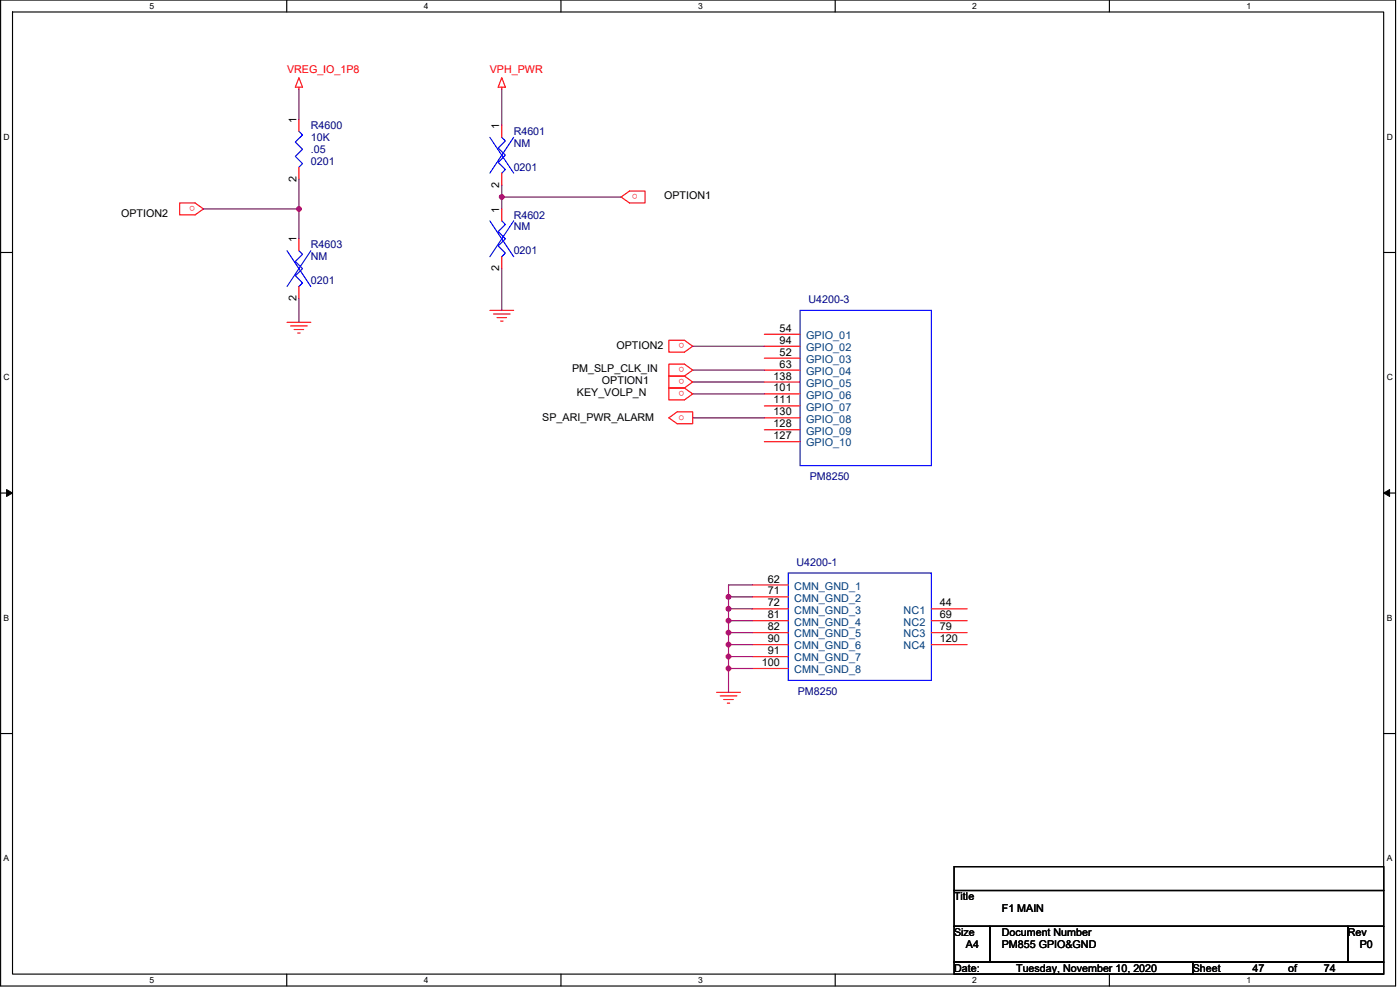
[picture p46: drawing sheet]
<svg xmlns="http://www.w3.org/2000/svg" width="420mm" height="297mm" viewBox="0 0 420 297" stroke-linecap="round" stroke-linejoin="round" font-family="sans-serif">
<defs><g id="words">
<g font-size="3.2" fill="#f00">
<text x="86.1" y="21.9">VREG_IO_1P8</text>
<text x="147" y="21.9">VPH_PWR</text>
<text x="191.4" y="58.2" transform="rotate(180 191.4 58.2)">o</text>
<text x="58.6" y="61.8" transform="rotate(180 58.6 61.8)">o</text>
<text x="205.4" y="103" transform="rotate(180 205.4 103)">o</text>
<text x="205.4" y="113.7" transform="rotate(180 205.4 113.7)">o</text>
<text x="205.4" y="110.2" transform="rotate(180 205.4 110.2)">o</text>
<text x="205.4" y="117.3" transform="rotate(180 205.4 117.3)">o</text>
<text x="203.6" y="126.1">o</text>
</g>
<g font-size="3.2">
<text x="89" y="36.9" transform="rotate(-90 89 36.9)">1</text>
<text x="149.8" y="38.7" transform="rotate(-90 149.8 38.7)">1</text>
<text x="89" y="54.5" transform="rotate(-90 89 54.5)">2</text>
<text x="149.8" y="56.3" transform="rotate(-90 149.8 56.3)">2</text>
<text x="199.3" y="59.8">OPTION1</text>
<text x="36.4" y="65.2">OPTION2</text>
<text x="149.8" y="63.8" transform="rotate(-90 149.8 63.8)">1</text>
<text x="89" y="72.7" transform="rotate(-90 89 72.7)">1</text>
<text x="149.8" y="81.3" transform="rotate(-90 149.8 81.3)">2</text>
<text x="89" y="90.3" transform="rotate(-90 89 90.3)">2</text>
<text x="234" y="99.5">54</text>
<text x="185" y="104.6">OPTION2</text>
<text x="234" y="103.1">94</text>
<text x="234" y="106.7">52</text>
<text x="171.7" y="111.8">PM_SLP_CLK_IN</text>
<text x="232.2" y="113.9">138</text>
<text x="234" y="110.3">63</text>
<text x="173.2" y="118.9">KEY_VOLP_N</text>
<text x="180.7" y="115.4">OPTION1</text>
<text x="232.2" y="117.5">101</text>
<text x="232.2" y="121.1">111</text>
<text x="232.2" y="124.6">130</text>
<text x="162.8" y="126.4">SP_ARI_PWR_ALARM</text>
<text x="232.2" y="128.2">128</text>
<text x="232.2" y="131.8">127</text>
<text x="230.4" y="174.8">62</text>
<text x="230.4" y="178.4">71</text>
<text x="230.4" y="181.9">72</text>
<text x="230.4" y="185.5">81</text>
<text x="282" y="181.9">44</text>
<text x="282" y="185.5">69</text>
<text x="230.4" y="189.1">82</text>
<text x="282" y="189.1">79</text>
<text x="230.4" y="192.7">90</text>
<text x="230.4" y="196.3">91</text>
<text x="282" y="192.7">120</text>
<text x="228.6" y="199.8">100</text>
<text x="286.3" y="270.1">Title</text>
<text x="300.7" y="273.6">F1 MAIN</text>
<text x="286.3" y="280.8">Size</text>
<text x="300.7" y="280.8">Document Number</text>
<text x="404.5" y="280.8">Rev</text>
<text x="289.9" y="284.4">A4</text>
<text x="300.7" y="284.4">PM855 GPIO&amp;GND</text>
<text x="408.1" y="284.4">P0</text>
<text x="286.3" y="291.5">Date:</text>
<text x="305" y="291.5">Tuesday, November 10, 2020</text>
<text x="358" y="291.5">Sheet</text>
<text x="375.9" y="291.5">47</text>
<text x="386.6" y="291.5">of</text>
<text x="397.3" y="291.5">74</text>
</g>
<g font-size="3.2" fill="#000080">
<text x="93.3" y="38.7">R4600</text>
<text x="154.2" y="40.5">R4601</text>
<text x="93.3" y="42.3">10K</text>
<text x="93.3" y="45.9">.05</text>
<text x="154.2" y="44.1">NM</text>
<text x="93.3" y="49.4">0201</text>
<text x="154.2" y="51.2">0201</text>
<text x="154.2" y="65.6">R4602</text>
<text x="154.2" y="69.2">NM</text>
<text x="93.3" y="74.5">R4603</text>
<text x="154.2" y="76.3">0201</text>
<text x="93.3" y="78.1">NM</text>
<text x="93.3" y="85.3">0201</text>
<text x="242.6" y="91">U4200-3</text>
<text x="243" y="144">PM8250</text>
<text x="239" y="169.8">U4200-1</text>
<text x="239.4" y="208.5">PM8250</text>
</g>
<g font-size="3.2" fill="#004080">
<text x="241.9" y="101.7">GPIO_01</text>
<text x="241.9" y="105.3">GPIO_02</text>
<text x="241.9" y="108.9">GPIO_03</text>
<text x="241.9" y="112.5">GPIO_04</text>
<text x="241.9" y="116.1">GPIO_05</text>
<text x="241.9" y="119.6">GPIO_06</text>
<text x="241.9" y="123.2">GPIO_07</text>
<text x="241.9" y="126.8">GPIO_08</text>
<text x="241.9" y="130.4">GPIO_09</text>
<text x="241.9" y="134">GPIO_10</text>
<text x="238.3" y="177">CMN_GND_1</text>
<text x="238.3" y="180.5">CMN_GND_2</text>
<text x="238.3" y="184.1">CMN_GND_3</text>
<text x="271.2" y="184.1">NC1</text>
<text x="238.3" y="187.7">CMN_GND_4</text>
<text x="238.3" y="191.3">CMN_GND_5</text>
<text x="271.2" y="187.7">NC2</text>
<text x="271.2" y="191.3">NC3</text>
<text x="238.3" y="194.9">CMN_GND_6</text>
<text x="271.2" y="194.9">NC4</text>
<text x="238.3" y="198.4">CMN_GND_7</text>
<text x="238.3" y="202">CMN_GND_8</text>
</g>
<g font-size="2.6">
<text x="44.9" y="2.7">5</text>
<text x="127.2" y="2.7">4</text>
<text x="209.5" y="2.7">3</text>
<text x="291.8" y="2.7">2</text>
<text x="374.1" y="2.7">1</text>
<text x="1.1" y="41.9">D</text>
<text x="416.2" y="41.9">D</text>
<text x="1.1" y="114.1">C</text>
<text x="416.2" y="114.1">C</text>
<text x="1.1" y="186.3">B</text>
<text x="416.2" y="186.3">B</text>
<text x="1.1" y="258.4">A</text>
<text x="416.2" y="258.4">A</text>
<text x="44.9" y="294.9">5</text>
<text x="127.2" y="294.9">4</text>
<text x="209.5" y="294.9">3</text>
<text x="291.8" y="294.9">2</text>
<text x="374.1" y="294.9">1</text>
</g>
</g></defs>
<path d="M.2 0h418.6v295.8h-418.6zM3.8 3.6h411.5v288.7h-411.5z" fill="none" stroke="#000" stroke-width=".34"/>
<g fill="#fff">
<path d="M44.9 .4h1.4v2.8h-1.4z"/>
<path d="M44.9 292.7h1.4v2.8h-1.4z"/>
</g>
<path d="M86.1 0v3.6M86.1 292.3v3.5" fill="none" stroke="#000" stroke-width=".34"/>
<g fill="#fff">
<path d="M127.2 .4h1.4v2.8h-1.4z"/>
<path d="M127.2 292.7h1.4v2.8h-1.4z"/>
</g>
<path d="M168.3 0v3.6M168.3 292.3v3.5" fill="none" stroke="#000" stroke-width=".34"/>
<g fill="#fff">
<path d="M209.5 .4h1.4v2.8h-1.4z"/>
<path d="M209.5 292.7h1.4v2.8h-1.4z"/>
</g>
<path d="M250.6 0v3.6M250.6 292.3v3.5" fill="none" stroke="#000" stroke-width=".34"/>
<g fill="#fff">
<path d="M291.8 .4h1.4v2.8h-1.4z"/>
<path d="M291.8 292.7h1.4v2.8h-1.4z"/>
</g>
<path d="M332.9 0v3.6M332.9 292.3v3.5" fill="none" stroke="#000" stroke-width=".34"/>
<g fill="#fff">
<path d="M374.1 .4h1.4v2.8h-1.4z"/>
<path d="M374.1 292.7h1.4v2.8h-1.4z"/>
<path d="M1.1 39.7h1.8v2.8h-1.8z"/>
<path d="M416.2 39.7h1.8v2.8h-1.8z"/>
<path d="M1.1 111.8h1.8v2.9h-1.8z"/>
<path d="M416.2 111.8h1.8v2.9h-1.8z"/>
</g>
<path d="M.2 75.8h3.6M415.3 75.8h3.5" fill="none" stroke="#000" stroke-width=".34"/>
<g fill="#fff">
<path d="M1.1 184h1.7v2.8h-1.7z"/>
<path d="M416.2 184h1.7v2.8h-1.7z"/>
</g>
<path d="M.2 147.9h3.6M415.3 147.9h3.5" fill="none" stroke="#000" stroke-width=".34"/>
<path d="M2 146.9l1.8 1-1.8 1zM415.3 147.9l1.7-1v2z" fill="#000" stroke="#000" stroke-width=".3"/>
<g fill="#fff">
<path d="M1.1 256.2h1.7v2.8h-1.7z"/>
<path d="M416.1 256.2h1.8v2.8h-1.8z"/>
</g>
<path d="M.2 220.1h3.6M415.3 220.1h3.5M286.3 277.9h10.8v10.8h-10.8zM286.3 260h129v7.2h-129zM286.3 267.2h129v10.7h-129zM297.1 277.9h107.4v10.8h-107.4zM404.5 277.9h10.8v10.8h-10.8zM286.3 288.7h71.7v3.6h-71.7zM358 288.7h57.3v3.6h-57.3z" fill="none" stroke="#000" stroke-width=".34"/>
<g fill="none" stroke="#f00" stroke-width=".34">
<path d="M89.7 26.2v.7M89.7 23.3l1.1 2.9h-2.2zM89.7 35.8v3.6M150.6 26.2v.7M150.6 37.6v3.6M150.6 23.3l1.1 2.9h-2.2zM89.7 50.2v3.5M150.6 51.9v3.6M186.4 59.1l2.5-1.8h4.7v3.6h-4.7zM53.9 60.9h4.7l2.5 1.8-2.5 1.8h-4.7zM89.7 71.6v3.6M150.6 62.7v3.6"/>
<path d="M150.6 77v3.6M86.1 96.7h7.2M87.2 97.8h5M88.3 98.9h2.8M89.4 99.9h.7M89.7 86v3.6M147 93.1h7.2M148.1 94.2h5M149.2 95.3h2.8M150.2 96.4h.7M200.7 116.4h4.7l2.5 1.8-2.5 1.8h-4.7zM200.7 102.1h4.7l2.5 1.8-2.5 1.8h-4.7z"/>
<path d="M200.7 109.2h4.7l2.5 1.8-2.5 1.8h-4.7zM205.4 112.8h-4.7v3.6h4.7M205.4 112.8l2.5 1.8-2.5 1.8M229.4 100.3h10.7M229.4 103.9h10.7M229.4 107.5h10.7M229.4 111h10.7M229.4 114.6h10.7M229.4 118.2h10.7M200.7 125.4l2.5-1.8h4.7v3.5h-4.7zM229.4 121.8h10.7M229.4 125.4h10.7"/>
<path d="M229.4 128.9h10.7M229.4 132.5h10.7M225.8 175.5h10.7M225.8 179.1h10.7M225.8 182.7h10.7M225.8 186.2h10.7M225.8 189.8h10.7M225.8 193.4h10.7M225.8 197h10.7M279.5 182.7h10.8M279.5 186.2h10.8M279.5 189.8h10.8"/>
<path d="M279.5 193.4h10.8M215.1 207.7h7.1M216.1 208.8h5M217.2 209.9h2.9M218.3 211h.7M225.8 200.6h10.7"/>
</g>
<path d="M89.7 39.4l1.1 1.1-2.2 2.1 2.2 2.2-2.2 2.1 2.2 2.2-1.1 1.1M147 41.2l7.2 10.7M150.6 41.2l1.1 1.1-2.2 2.1 2.2 2.2-2.2 2.1 2.2 2.2-1.1 1M154.2 41.2l-7.2 10.7M86.1 75.2l7.2 10.8M89.7 75.2l1.1 1.1-2.2 2.1 2.2 2.2-2.2 2.1 2.2 2.2-1.1 1.1M93.3 75.2l-7.2 10.8M147 66.3l7.2 10.7M150.6 66.3l1.1 1.1-2.2 2.1 2.2 2.1-2.2 2.2 2.2 2.1-1.1 1.1M154.2 66.3l-7.2 10.7M240.1 93.1h39.4v46.6h-39.4zM236.5 171.9h43v32.3h-43z" fill="none" stroke="#00f" stroke-width=".34"/>
<g fill="none" stroke="#800040" stroke-width=".34">
<path d="M89.7 26.9v8.9M150.6 26.9v10.7M89.7 53.7v9M150.6 55.5v3.6M150.6 59.1h35.8M150.6 59.1v3.6M61.1 62.7h28.6M89.7 62.7v8.9M89.7 89.6v7.1M150.6 80.6v12.5M207.9 118.2h21.5M207.9 103.9h21.5"/>
<path d="M207.9 111h21.5M207.9 114.6h21.5M207.9 125.4h21.5M218.6 179.1v3.6M218.6 179.1h7.2M225.8 175.5h-7.2v3.6M218.6 182.7h7.2M218.6 186.2h7.2M218.6 189.8h7.2M218.6 193.4h7.2M218.6 197h7.2M218.6 197v3.6h7.2"/>
<path d="M218.6 182.7v3.5M218.6 186.2v3.6M218.6 189.8v3.6M218.6 193.4v3.6M218.6 200.6v7.1"/>
</g>
<g fill="#f0f" stroke="#f0f" stroke-width=".34">
<circle cx="218.6" cy="182.7" r=".71"/>
<circle cx="218.6" cy="179.1" r=".71"/>
<circle cx="218.6" cy="189.8" r=".71"/>
<circle cx="218.6" cy="186.2" r=".71"/>
<circle cx="218.6" cy="197" r=".71"/>
<circle cx="218.6" cy="193.4" r=".71"/>
<circle cx="218.6" cy="200.6" r=".71"/>
<circle cx="89.7" cy="62.7" r=".71"/>
<circle cx="150.6" cy="59.1" r=".71"/>
</g>
<use href="#words"/>
</svg>
